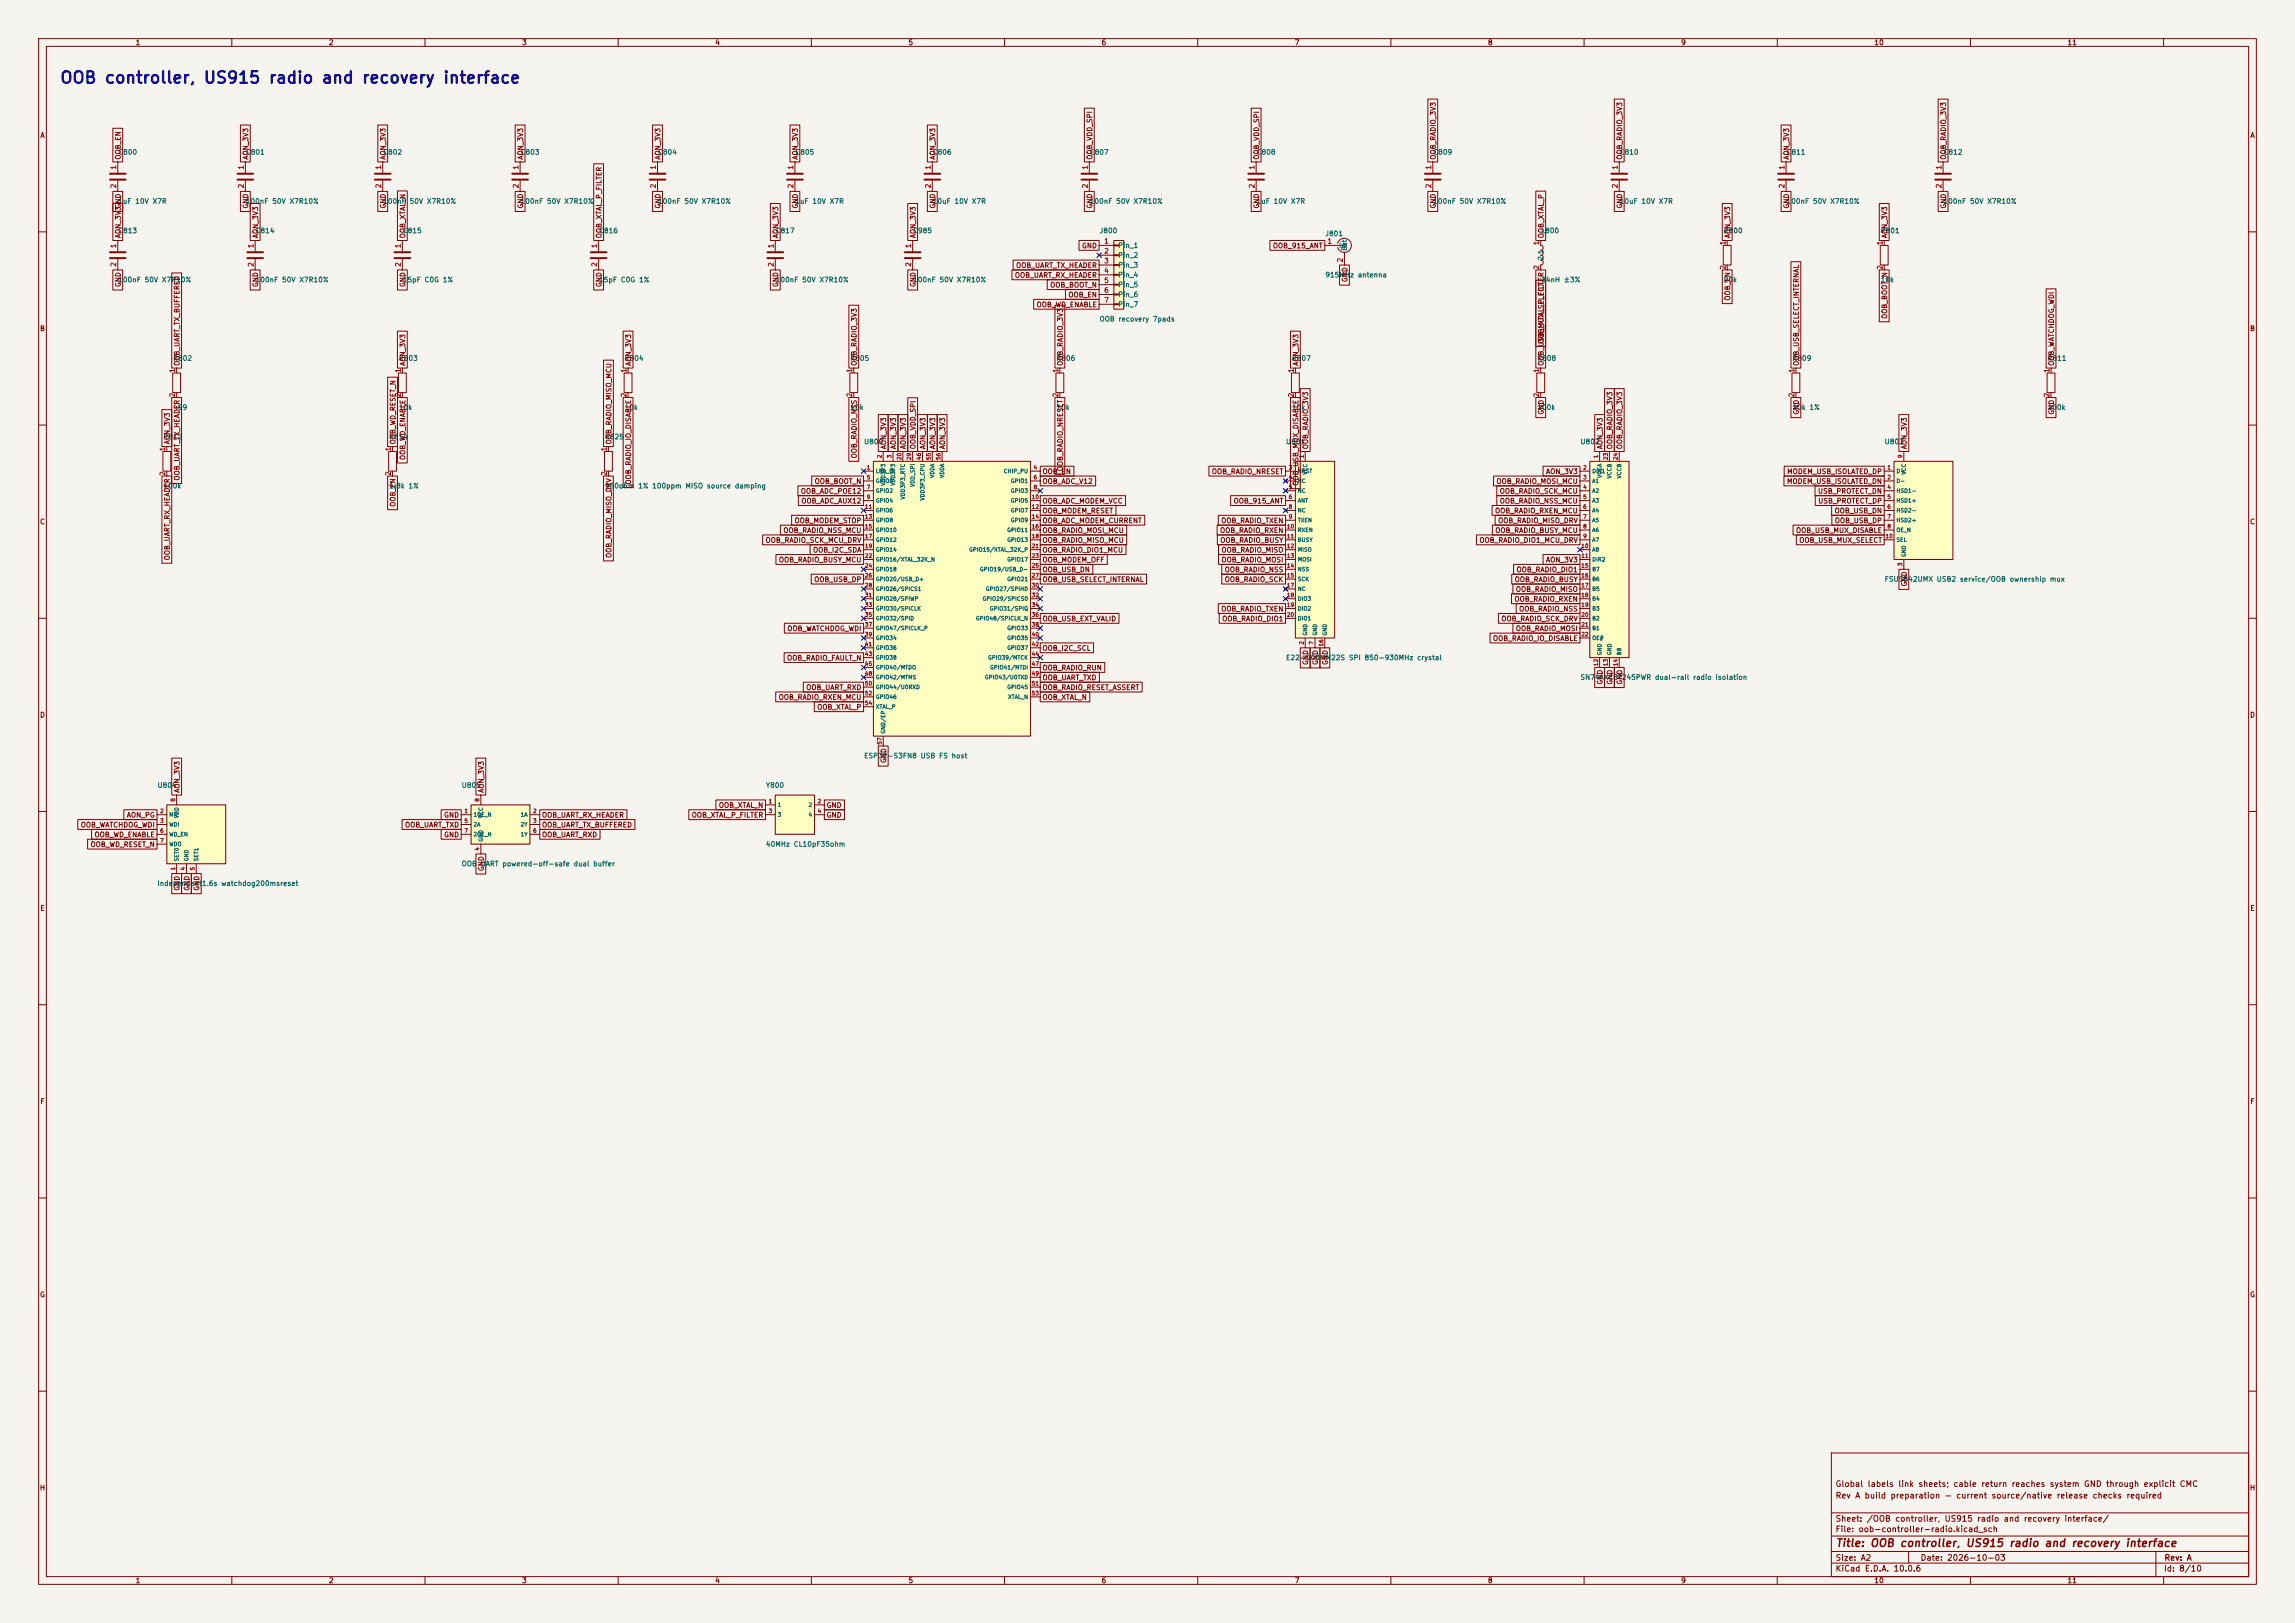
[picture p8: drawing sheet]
<svg xmlns="http://www.w3.org/2000/svg" width="594mm" height="420mm" viewBox="0 0 594 420" stroke-linecap="round" stroke-linejoin="round" font-family="sans-serif">
<defs><g id="words">
<text font-size="3" fill="#0000c2" x="15.3" y="22.3">OOB controller, US915 radio and recovery interface</text>
<text font-size="2" fill="#840000" x="475" y="400.8">Title: OOB controller, US915 radio and recovery interface</text>
<g font-size="1.5" fill="#840000">
<text x="475" y="388.1">Rev A build preparation - current source/native release checks required</text>
<text x="475" y="385.1">Global labels link sheets; cable return reaches system GND through explicit CMC</text>
<text x="475" y="394.1">Sheet: /OOB controller, US915 radio and recovery interface/</text>
<text x="475" y="396.8">File: oob-controller-radio.kicad_sch</text>
<text x="475" y="407">KiCad E.D.A. 10.0.6</text>
<text x="475" y="404.2">Size: A2</text>
<text x="497" y="404.2">Date: 2026-10-03</text>
<text x="560" y="407">Id: 8/10</text>
<text x="560.1" y="404.2">Rev: A</text>
</g>
<g font-size="1.3" fill="#840000">
<text x="35" y="12">1</text>
<text x="85" y="12">2</text>
<text x="135" y="12">3</text>
<text x="185" y="12">4</text>
<text x="235" y="12">5</text>
<text x="285" y="12">6</text>
<text x="335" y="12">7</text>
<text x="385" y="12">8</text>
<text x="435" y="12">9</text>
<text x="485" y="12">10</text>
<text x="535" y="12">11</text>
<text x="10.3" y="36">A</text>
<text x="582.3" y="36">A</text>
<text x="31.5" y="41.5" transform="rotate(-90 31.5 41.5)">OOB_EN</text>
<text x="64.6" y="41.5" transform="rotate(-90 64.6 41.5)">AON_3V3</text>
<text x="100.1" y="41.5" transform="rotate(-90 100.1 41.5)">AON_3V3</text>
<text x="135.7" y="41.5" transform="rotate(-90 135.7 41.5)">AON_3V3</text>
<text x="171.2" y="41.5" transform="rotate(-90 171.2 41.5)">AON_3V3</text>
<text x="206.8" y="41.5" transform="rotate(-90 206.8 41.5)">AON_3V3</text>
<text x="242.4" y="41.5" transform="rotate(-90 242.4 41.5)">AON_3V3</text>
<text x="283" y="41.5" transform="rotate(-90 283 41.5)">OOB_VDD_SPI</text>
<text x="326.2" y="41.5" transform="rotate(-90 326.2 41.5)">OOB_VDD_SPI</text>
<text x="371.9" y="41.5" transform="rotate(-90 371.9 41.5)">OOB_RADIO_3V3</text>
<text x="420.2" y="41.5" transform="rotate(-90 420.2 41.5)">OOB_RADIO_3V3</text>
<text x="463.3" y="41.5" transform="rotate(-90 463.3 41.5)">AON_3V3</text>
<text x="504" y="41.5" transform="rotate(-90 504 41.5)">OOB_RADIO_3V3</text>
<text x="31.5" y="54.1" transform="rotate(-90 31.5 54.1)">GND</text>
<text x="64.6" y="54.1" transform="rotate(-90 64.6 54.1)">GND</text>
<text x="100.1" y="54.1" transform="rotate(-90 100.1 54.1)">GND</text>
<text x="135.7" y="54.1" transform="rotate(-90 135.7 54.1)">GND</text>
<text x="171.2" y="54.1" transform="rotate(-90 171.2 54.1)">GND</text>
<text x="206.8" y="54.1" transform="rotate(-90 206.8 54.1)">GND</text>
<text x="242.4" y="54.1" transform="rotate(-90 242.4 54.1)">GND</text>
<text x="283" y="54.1" transform="rotate(-90 283 54.1)">GND</text>
<text x="326.2" y="54.1" transform="rotate(-90 326.2 54.1)">GND</text>
<text x="371.9" y="54.1" transform="rotate(-90 371.9 54.1)">GND</text>
<text x="420.2" y="54.1" transform="rotate(-90 420.2 54.1)">GND</text>
<text x="463.3" y="54.1" transform="rotate(-90 463.3 54.1)">GND</text>
<text x="504" y="54.1" transform="rotate(-90 504 54.1)">GND</text>
<text x="31.5" y="61.8" transform="rotate(-90 31.5 61.8)">AON_3V3</text>
<text x="67.1" y="61.8" transform="rotate(-90 67.1 61.8)">AON_3V3</text>
<text x="105.2" y="61.8" transform="rotate(-90 105.2 61.8)">OOB_XTAL_N</text>
<text x="156" y="61.8" transform="rotate(-90 156 61.8)">OOB_XTAL_P_FILTER</text>
<text x="201.7" y="61.8" transform="rotate(-90 201.7 61.8)">AON_3V3</text>
<text x="237.3" y="61.8" transform="rotate(-90 237.3 61.8)">AON_3V3</text>
<text x="279.9" y="64.6">GND</text>
<text x="329.3" y="64.6">OOB_915_ANT</text>
<text x="399.8" y="61.8" transform="rotate(-90 399.8 61.8)">OOB_XTAL_P</text>
<text x="448.1" y="61.8" transform="rotate(-90 448.1 61.8)">AON_3V3</text>
<text x="488.7" y="61.8" transform="rotate(-90 488.7 61.8)">AON_3V3</text>
<text x="262.9" y="69.6">OOB_UART_TX_HEADER</text>
<text x="31.5" y="74.4" transform="rotate(-90 31.5 74.4)">GND</text>
<text x="67.1" y="74.4" transform="rotate(-90 67.1 74.4)">GND</text>
<text x="105.2" y="74.4" transform="rotate(-90 105.2 74.4)">GND</text>
<text x="156" y="74.4" transform="rotate(-90 156 74.4)">GND</text>
<text x="201.7" y="74.4" transform="rotate(-90 201.7 74.4)">GND</text>
<text x="237.3" y="74.4" transform="rotate(-90 237.3 74.4)">GND</text>
<text x="262.5" y="72.2">OOB_UART_RX_HEADER</text>
<text x="271.7" y="74.7">OOB_BOOT_N</text>
<text x="276.4" y="77.3">OOB_EN</text>
<text x="349" y="73.2" transform="rotate(-90 349 73.2)">GND</text>
<text x="448.1" y="77.9" transform="rotate(-90 448.1 77.9)">OOB_EN</text>
<text x="268.2" y="79.8">OOB_WD_ENABLE</text>
<text x="488.7" y="82.6" transform="rotate(-90 488.7 82.6)">OOB_BOOT_N</text>
<text x="10.2" y="86">B</text>
<text x="399.8" y="89.1" transform="rotate(-90 399.8 89.1)">OOB_XTAL_P_FILTER</text>
<text x="582.2" y="86">B</text>
<text x="46.8" y="94.8" transform="rotate(-90 46.8 94.8)">OOB_UART_TX_BUFFERED</text>
<text x="105.2" y="94.8" transform="rotate(-90 105.2 94.8)">AON_3V3</text>
<text x="163.6" y="94.8" transform="rotate(-90 163.6 94.8)">AON_3V3</text>
<text x="222" y="94.8" transform="rotate(-90 222 94.8)">OOB_RADIO_3V3</text>
<text x="275.4" y="94.8" transform="rotate(-90 275.4 94.8)">OOB_RADIO_3V3</text>
<text x="336.3" y="94.8" transform="rotate(-90 336.3 94.8)">AON_3V3</text>
<text x="399.8" y="94.8" transform="rotate(-90 399.8 94.8)">OOB_USB_MUX_SELECT</text>
<text x="465.9" y="94.8" transform="rotate(-90 465.9 94.8)">OOB_USB_SELECT_INTERNAL</text>
<text x="531.9" y="94.8" transform="rotate(-90 531.9 94.8)">OOB_WATCHDOG_WDI</text>
<text x="399.8" y="107.4" transform="rotate(-90 399.8 107.4)">GND</text>
<text x="465.9" y="107.4" transform="rotate(-90 465.9 107.4)">GND</text>
<text x="531.9" y="107.4" transform="rotate(-90 531.9 107.4)">GND</text>
<text x="44.2" y="115.1" transform="rotate(-90 44.2 115.1)">AON_3V3</text>
<text x="102.7" y="115.1" transform="rotate(-90 102.7 115.1)">OOB_WD_RESET_N</text>
<text x="105.2" y="119.2" transform="rotate(-90 105.2 119.2)">OOB_WD_ENABLE</text>
<text x="158.5" y="115.1" transform="rotate(-90 158.5 115.1)">OOB_RADIO_MISO_MCU</text>
<text x="222" y="118.8" transform="rotate(-90 222 118.8)">OOB_RADIO_NSS</text>
<text x="229.7" y="116.4" transform="rotate(-90 229.7 116.4)">AON_3V3</text>
<text x="232.2" y="116.4" transform="rotate(-90 232.2 116.4)">AON_3V3</text>
<text x="234.7" y="116.4" transform="rotate(-90 234.7 116.4)">AON_3V3</text>
<text x="237.3" y="116.4" transform="rotate(-90 237.3 116.4)">OOB_VDD_SPI</text>
<text x="239.8" y="116.4" transform="rotate(-90 239.8 116.4)">AON_3V3</text>
<text x="242.4" y="116.4" transform="rotate(-90 242.4 116.4)">AON_3V3</text>
<text x="244.9" y="116.4" transform="rotate(-90 244.9 116.4)">AON_3V3</text>
<text x="338.9" y="116.4" transform="rotate(-90 338.9 116.4)">OOB_RADIO_3V3</text>
<text x="415.1" y="116.4" transform="rotate(-90 415.1 116.4)">AON_3V3</text>
<text x="417.6" y="116.4" transform="rotate(-90 417.6 116.4)">OOB_RADIO_3V3</text>
<text x="420.2" y="116.4" transform="rotate(-90 420.2 116.4)">OOB_RADIO_3V3</text>
<text x="493.8" y="116.4" transform="rotate(-90 493.8 116.4)">AON_3V3</text>
<text x="46.8" y="124.5" transform="rotate(-90 46.8 124.5)">OOB_UART_TX_HEADER</text>
<text x="163.6" y="125.5" transform="rotate(-90 163.6 125.5)">OOB_RADIO_IO_DISABLE</text>
<text x="210.7" y="125.5">OOB_BOOT_N</text>
<text x="269.7" y="123">OOB_EN</text>
<text x="269.7" y="125.5">OOB_ADC_V12</text>
<text x="275.4" y="122.1" transform="rotate(-90 275.4 122.1)">OOB_RADIO_NRESET</text>
<text x="313.5" y="123">OOB_RADIO_NRESET</text>
<text x="336.3" y="125.8" transform="rotate(-90 336.3 125.8)">OOB_USB_MUX_DISABLE</text>
<text x="387.2" y="125.5">OOB_RADIO_MOSI_MCU</text>
<text x="400" y="123">AON_3V3</text>
<text x="462.4" y="125.5">MODEM_USB_ISOLATED_DN</text>
<text x="462.4" y="123">MODEM_USB_ISOLATED_DP</text>
<text x="102.7" y="131.3" transform="rotate(-90 102.7 131.3)">OOB_EN</text>
<text x="207.2" y="128.1">OOB_ADC_POE12</text>
<text x="207.3" y="130.6">OOB_ADC_AUX12</text>
<text x="269.7" y="130.6">OOB_ADC_MODEM_VCC</text>
<text x="319.2" y="130.6">OOB_915_ANT</text>
<text x="388" y="128.1">OOB_RADIO_SCK_MCU</text>
<text x="388" y="130.6">OOB_RADIO_NSS_MCU</text>
<text x="470.4" y="128.1">USB_PROTECT_DN</text>
<text x="470.5" y="130.6">USB_PROTECT_DP</text>
<text x="10.2" y="136">C</text>
<text x="205.5" y="135.7">OOB_MODEM_STOP</text>
<text x="269.7" y="133.1">OOB_MODEM_RESET</text>
<text x="269.7" y="135.7">OOB_ADC_MODEM_CURRENT</text>
<text x="315.9" y="135.7">OOB_RADIO_TXEN</text>
<text x="386.8" y="133.1">OOB_RADIO_RXEN_MCU</text>
<text x="387.6" y="135.7">OOB_RADIO_MISO_DRV</text>
<text x="474.7" y="133.1">OOB_USB_DN</text>
<text x="474.8" y="135.7">OOB_USB_DP</text>
<text x="582.2" y="136">C</text>
<text x="198" y="140.8">OOB_RADIO_SCK_MCU_DRV</text>
<text x="202.6" y="138.2">OOB_RADIO_NSS_MCU</text>
<text x="210.3" y="143.3">OOB_I2C_SDA</text>
<text x="269.7" y="138.2">OOB_RADIO_MOSI_MCU</text>
<text x="269.7" y="143.3">OOB_RADIO_DIO1_MCU</text>
<text x="269.7" y="140.8">OOB_RADIO_MISO_MCU</text>
<text x="315.6" y="138.2">OOB_RADIO_RXEN</text>
<text x="315.7" y="140.8">OOB_RADIO_BUSY</text>
<text x="316" y="143.3">OOB_RADIO_MISO</text>
<text x="382.8" y="140.8">OOB_RADIO_DIO1_MCU_DRV</text>
<text x="386.9" y="138.2">OOB_RADIO_BUSY_MCU</text>
<text x="464.7" y="138.2">OOB_USB_MUX_DISABLE</text>
<text x="465.6" y="140.8">OOB_USB_MUX_SELECT</text>
<text x="44.2" y="145.1" transform="rotate(-90 44.2 145.1)">OOB_UART_RX_HEADER</text>
<text x="158.5" y="144.5" transform="rotate(-90 158.5 144.5)">OOB_RADIO_MISO_DRV</text>
<text x="201.5" y="145.8">OOB_RADIO_BUSY_MCU</text>
<text x="269.7" y="145.8">OOB_MODEM_OFF</text>
<text x="269.7" y="148.4">OOB_USB_DN</text>
<text x="316" y="145.8">OOB_RADIO_MOSI</text>
<text x="316.9" y="148.4">OOB_RADIO_NSS</text>
<text x="392.4" y="148.4">OOB_RADIO_DIO1</text>
<text x="400" y="145.8">AON_3V3</text>
<text x="210.6" y="150.9">OOB_USB_DP</text>
<text x="269.7" y="150.9">OOB_USB_SELECT_INTERNAL</text>
<text x="316.9" y="150.9">OOB_RADIO_SCK</text>
<text x="391.8" y="156">OOB_RADIO_RXEN</text>
<text x="391.9" y="150.9">OOB_RADIO_BUSY</text>
<text x="392.2" y="153.5">OOB_RADIO_MISO</text>
<text x="493.8" y="151.9" transform="rotate(-90 493.8 151.9)">GND</text>
<text x="269.7" y="161.1">OOB_USB_EXT_VALID</text>
<text x="315.9" y="158.5">OOB_RADIO_TXEN</text>
<text x="316.2" y="161.1">OOB_RADIO_DIO1</text>
<text x="388.5" y="161.1">OOB_RADIO_SCK_DRV</text>
<text x="393.1" y="158.5">OOB_RADIO_NSS</text>
<text x="203.6" y="163.6">OOB_WATCHDOG_WDI</text>
<text x="386.3" y="166.2">OOB_RADIO_IO_DISABLE</text>
<text x="392.2" y="163.6">OOB_RADIO_MOSI</text>
<text x="203.6" y="171.2">OOB_RADIO_FAULT_N</text>
<text x="269.7" y="173.8">OOB_RADIO_RUN</text>
<text x="269.7" y="168.7">OOB_I2C_SCL</text>
<text x="338.9" y="172.2" transform="rotate(-90 338.9 172.2)">GND</text>
<text x="341.4" y="172.2" transform="rotate(-90 341.4 172.2)">GND</text>
<text x="344" y="172.2" transform="rotate(-90 344 172.2)">GND</text>
<text x="208.5" y="178.9">OOB_UART_RXD</text>
<text x="269.7" y="178.9">OOB_RADIO_RESET_ASSERT</text>
<text x="269.7" y="176.3">OOB_UART_TXD</text>
<text x="415.1" y="177.3" transform="rotate(-90 415.1 177.3)">GND</text>
<text x="417.6" y="177.3" transform="rotate(-90 417.6 177.3)">GND</text>
<text x="420.2" y="177.3" transform="rotate(-90 420.2 177.3)">GND</text>
<text x="10.2" y="186">D</text>
<text x="201.4" y="181.4">OOB_RADIO_RXEN_MCU</text>
<text x="211.4" y="183.9">OOB_XTAL_P</text>
<text x="269.7" y="181.4">OOB_XTAL_N</text>
<text x="582.2" y="186">D</text>
<text x="229.7" y="197.6" transform="rotate(-90 229.7 197.6)">GND</text>
<text x="46.8" y="205.3" transform="rotate(-90 46.8 205.3)">AON_3V3</text>
<text x="125.5" y="205.3" transform="rotate(-90 125.5 205.3)">AON_3V3</text>
<text x="185.9" y="209.3">OOB_XTAL_N</text>
<text x="213.8" y="209.3">GND</text>
<text x="20.8" y="214.4">OOB_WATCHDOG_WDI</text>
<text x="32.7" y="211.9">AON_PG</text>
<text x="104.7" y="214.4">OOB_UART_TXD</text>
<text x="114.8" y="211.9">GND</text>
<text x="140.1" y="211.9">OOB_UART_RX_HEADER</text>
<text x="140.1" y="214.4">OOB_UART_TX_BUFFERED</text>
<text x="178.9" y="211.9">OOB_XTAL_P_FILTER</text>
<text x="213.8" y="211.9">GND</text>
<text x="23.3" y="219.5">OOB_WD_RESET_N</text>
<text x="24.3" y="217">OOB_WD_ENABLE</text>
<text x="114.8" y="217">GND</text>
<text x="140.1" y="217">OOB_UART_RXD</text>
<text x="125.5" y="225.6" transform="rotate(-90 125.5 225.6)">GND</text>
<text x="46.8" y="230.6" transform="rotate(-90 46.8 230.6)">GND</text>
<text x="49.3" y="230.6" transform="rotate(-90 49.3 230.6)">GND</text>
<text x="51.9" y="230.6" transform="rotate(-90 51.9 230.6)">GND</text>
<text x="10.3" y="236">E</text>
<text x="582.3" y="236">E</text>
<text x="10.3" y="286">F</text>
<text x="582.3" y="286">F</text>
<text x="10.2" y="336">G</text>
<text x="582.2" y="336">G</text>
<text x="10.2" y="386">H</text>
<text x="582.2" y="386">H</text>
<text x="35" y="410">1</text>
<text x="85" y="410">2</text>
<text x="135" y="410">3</text>
<text x="185" y="410">4</text>
<text x="235" y="410">5</text>
<text x="285" y="410">6</text>
<text x="335" y="410">7</text>
<text x="385" y="410">8</text>
<text x="435" y="410">9</text>
<text x="485" y="410">10</text>
<text x="535" y="410">11</text>
</g>
<g font-size="1.3" fill="#006464">
<text x="30.5" y="40.3">C800</text>
<text x="63.5" y="40.3">C801</text>
<text x="99" y="40.3">C802</text>
<text x="134.6" y="40.3">C803</text>
<text x="170.2" y="40.3">C804</text>
<text x="205.7" y="40.3">C805</text>
<text x="241.3" y="40.3">C806</text>
<text x="281.9" y="40.3">C807</text>
<text x="325.1" y="40.3">C808</text>
<text x="370.8" y="40.3">C809</text>
<text x="419.1" y="40.3">C810</text>
<text x="462.3" y="40.3">C811</text>
<text x="502.9" y="40.3">C812</text>
<text x="30.5" y="53">1uF 10V X7R</text>
<text x="63.5" y="53">100nF 50V X7R10%</text>
<text x="99" y="53">100nF</text>
<text x="105.9" y="53">50V X7R10%</text>
<text x="134.6" y="53">100nF 50V X7R10%</text>
<text x="170.2" y="53">100nF 50V X7R10%</text>
<text x="205.7" y="53">1uF 10V X7R</text>
<text x="241.3" y="53">10uF 10V X7R</text>
<text x="281.9" y="53">100nF 50V X7R10%</text>
<text x="325.1" y="53">1uF 10V X7R</text>
<text x="370.8" y="53">100nF 50V X7R10%</text>
<text x="419.1" y="53">10uF 10V X7R</text>
<text x="462.3" y="53">100nF 50V X7R10%</text>
<text x="502.9" y="53">100nF 50V X7R10%</text>
<text x="30.5" y="60.7">C813</text>
<text x="66" y="60.7">C814</text>
<text x="104.1" y="60.7">C815</text>
<text x="154.9" y="60.7">C816</text>
<text x="200.6" y="60.7">C817</text>
<text x="236.2" y="60.7">C985</text>
<text x="284.5" y="60.7">J800</text>
<text x="289.3" y="64.5">Pin_1</text>
<text x="342.9" y="61.4">J801</text>
<text x="346.4" y="64.5">In</text>
<text x="348.9" y="65.1" transform="rotate(-90 348.9 65.1)">Ext</text>
<text x="398.8" y="60.7">L800</text>
<text x="399.7" y="66" transform="rotate(-90 399.7 66)">1</text>
<text x="446" y="60.7">R800</text>
<text x="486.6" y="60.7">R801</text>
<text x="289.3" y="67">Pin_2</text>
<text x="289.3" y="69.5">Pin_3</text>
<text x="399.7" y="67.6" transform="rotate(-90 399.7 67.6)">2</text>
<text x="30.5" y="73.4">100nF 50V X7R10%</text>
<text x="66" y="73.4">100nF 50V X7R10%</text>
<text x="104.1" y="73.4">15pF C0G 1%</text>
<text x="154.9" y="73.4">15pF C0G 1%</text>
<text x="200.6" y="73.4">100nF 50V X7R10%</text>
<text x="236.2" y="73.4">100nF 50V X7R10%</text>
<text x="289.3" y="72.1">Pin_4</text>
<text x="289.3" y="74.6">Pin_5</text>
<text x="289.3" y="77.2">Pin_6</text>
<text x="342.9" y="72.1">915MHz antenna</text>
<text x="398.8" y="73.4">24nH ±3%</text>
<text x="446" y="73.4">20k</text>
<text x="486.6" y="73.4">10k</text>
<text x="284.5" y="83.5">OOB recovery 7pads</text>
<text x="289.3" y="79.7">Pin_7</text>
<text x="44.7" y="93.7">R802</text>
<text x="103.1" y="93.7">R803</text>
<text x="161.5" y="93.7">R804</text>
<text x="219.9" y="93.7">R805</text>
<text x="273.3" y="93.7">R806</text>
<text x="334.2" y="93.7">R807</text>
<text x="397.7" y="93.7">R808</text>
<text x="463.8" y="93.7">R809</text>
<text x="529.8" y="93.7">R811</text>
<text x="44.7" y="106.4">499</text>
<text x="103.1" y="106.4">10k</text>
<text x="161.5" y="106.4">10k</text>
<text x="219.9" y="106.4">10k</text>
<text x="273.3" y="106.4">10k</text>
<text x="334.2" y="106.4">10k</text>
<text x="397.7" y="106.4">100k</text>
<text x="463.8" y="106.4">10k 1%</text>
<text x="529.8" y="106.4">100k</text>
<text x="42.1" y="114">R812</text>
<text x="100.6" y="114">R814</text>
<text x="156.4" y="114">R825</text>
<text x="223.5" y="115.3">U800</text>
<text x="332.7" y="115.3">U801</text>
<text x="408.9" y="115.3">U802</text>
<text x="487.7" y="115.3">U803</text>
<text x="42.1" y="126.7">100k</text>
<text x="100.6" y="126.7">1.8k 1%</text>
<text x="156.4" y="126.7">150ohm 1% 100ppm MISO source damping</text>
<text x="487.7" y="150.8">FSUSB42UMX USB2 service/OOB ownership mux</text>
<text x="332.7" y="171.1">E22-900MM22S SPI 850-930MHz crystal</text>
<text x="408.9" y="176.2">SN74AXC8T245PWR dual-rail radio isolation</text>
<text x="223.5" y="196.5">ESP32-S3FN8 USB FS host</text>
<text x="40.6" y="204.2">U804</text>
<text x="119.4" y="204.2">U805</text>
<text x="198.1" y="204.2">Y800</text>
<text x="198.1" y="219.4">40MHz CL10pF35ohm</text>
<text x="119.4" y="224.5">OOB</text>
<text x="124.3" y="224.5">UART powered-off-safe dual buffer</text>
<text x="40.6" y="229.6">Independent1.6s watchdog200msreset</text>
</g>
<g font-size="1.3" fill="#a90000">
<text x="30.3" y="44" transform="rotate(-90 30.3 44)">1</text>
<text x="63.4" y="44" transform="rotate(-90 63.4 44)">1</text>
<text x="98.9" y="44" transform="rotate(-90 98.9 44)">1</text>
<text x="134.5" y="44" transform="rotate(-90 134.5 44)">1</text>
<text x="170" y="44" transform="rotate(-90 170 44)">1</text>
<text x="205.6" y="44" transform="rotate(-90 205.6 44)">1</text>
<text x="241.2" y="44" transform="rotate(-90 241.2 44)">1</text>
<text x="281.8" y="44" transform="rotate(-90 281.8 44)">1</text>
<text x="325" y="44" transform="rotate(-90 325 44)">1</text>
<text x="370.7" y="44" transform="rotate(-90 370.7 44)">1</text>
<text x="419" y="44" transform="rotate(-90 419 44)">1</text>
<text x="462.1" y="44" transform="rotate(-90 462.1 44)">1</text>
<text x="502.8" y="44" transform="rotate(-90 502.8 44)">1</text>
<text x="30.3" y="48.9" transform="rotate(-90 30.3 48.9)">2</text>
<text x="63.4" y="48.9" transform="rotate(-90 63.4 48.9)">2</text>
<text x="98.9" y="48.9" transform="rotate(-90 98.9 48.9)">2</text>
<text x="134.5" y="48.9" transform="rotate(-90 134.5 48.9)">2</text>
<text x="170" y="48.9" transform="rotate(-90 170 48.9)">2</text>
<text x="205.6" y="48.9" transform="rotate(-90 205.6 48.9)">2</text>
<text x="241.2" y="48.9" transform="rotate(-90 241.2 48.9)">2</text>
<text x="281.8" y="48.9" transform="rotate(-90 281.8 48.9)">2</text>
<text x="325" y="48.9" transform="rotate(-90 325 48.9)">2</text>
<text x="370.7" y="48.9" transform="rotate(-90 370.7 48.9)">2</text>
<text x="419" y="48.9" transform="rotate(-90 419 48.9)">2</text>
<text x="462.1" y="48.9" transform="rotate(-90 462.1 48.9)">2</text>
<text x="502.8" y="48.9" transform="rotate(-90 502.8 48.9)">2</text>
<text x="30.3" y="64.4" transform="rotate(-90 30.3 64.4)">1</text>
<text x="65.9" y="64.4" transform="rotate(-90 65.9 64.4)">1</text>
<text x="104" y="64.4" transform="rotate(-90 104 64.4)">1</text>
<text x="154.8" y="64.4" transform="rotate(-90 154.8 64.4)">1</text>
<text x="200.5" y="64.4" transform="rotate(-90 200.5 64.4)">1</text>
<text x="236.1" y="64.4" transform="rotate(-90 236.1 64.4)">1</text>
<text x="285.7" y="63.4">1</text>
<text x="285.7" y="65.9">2</text>
<text x="343.4" y="63.4">1</text>
<text x="398.6" y="63.6" transform="rotate(-90 398.6 63.6)">1</text>
<text x="446.9" y="63.6" transform="rotate(-90 446.9 63.6)">1</text>
<text x="487.5" y="63.6" transform="rotate(-90 487.5 63.6)">1</text>
<text x="30.3" y="69.2" transform="rotate(-90 30.3 69.2)">2</text>
<text x="65.9" y="69.2" transform="rotate(-90 65.9 69.2)">2</text>
<text x="104" y="69.2" transform="rotate(-90 104 69.2)">2</text>
<text x="154.8" y="69.2" transform="rotate(-90 154.8 69.2)">2</text>
<text x="200.5" y="69.2" transform="rotate(-90 200.5 69.2)">2</text>
<text x="236.1" y="69.2" transform="rotate(-90 236.1 69.2)">2</text>
<text x="285.7" y="68.4">3</text>
<text x="285.7" y="71">4</text>
<text x="347.8" y="68" transform="rotate(-90 347.8 68)">2</text>
<text x="398.6" y="69.9" transform="rotate(-90 398.6 69.9)">2</text>
<text x="446.9" y="69.9" transform="rotate(-90 446.9 69.9)">2</text>
<text x="487.5" y="69.9" transform="rotate(-90 487.5 69.9)">2</text>
<text x="285.7" y="73.5">5</text>
<text x="285.7" y="76.1">6</text>
<text x="285.7" y="78.6">7</text>
<text x="45.6" y="96.6" transform="rotate(-90 45.6 96.6)">1</text>
<text x="104" y="96.6" transform="rotate(-90 104 96.6)">1</text>
<text x="162.4" y="96.6" transform="rotate(-90 162.4 96.6)">1</text>
<text x="220.8" y="96.6" transform="rotate(-90 220.8 96.6)">1</text>
<text x="274.2" y="96.6" transform="rotate(-90 274.2 96.6)">1</text>
<text x="335.1" y="96.6" transform="rotate(-90 335.1 96.6)">1</text>
<text x="398.6" y="96.6" transform="rotate(-90 398.6 96.6)">1</text>
<text x="464.7" y="96.6" transform="rotate(-90 464.7 96.6)">1</text>
<text x="530.7" y="96.6" transform="rotate(-90 530.7 96.6)">1</text>
<text x="45.6" y="103" transform="rotate(-90 45.6 103)">2</text>
<text x="104" y="103" transform="rotate(-90 104 103)">2</text>
<text x="162.4" y="103" transform="rotate(-90 162.4 103)">2</text>
<text x="220.8" y="103" transform="rotate(-90 220.8 103)">2</text>
<text x="274.2" y="103" transform="rotate(-90 274.2 103)">2</text>
<text x="335.1" y="103" transform="rotate(-90 335.1 103)">2</text>
<text x="398.6" y="103" transform="rotate(-90 398.6 103)">2</text>
<text x="464.7" y="103" transform="rotate(-90 464.7 103)">2</text>
<text x="530.7" y="103" transform="rotate(-90 530.7 103)">2</text>
<text x="43" y="116.9" transform="rotate(-90 43 116.9)">1</text>
<text x="101.5" y="116.9" transform="rotate(-90 101.5 116.9)">1</text>
<text x="157.3" y="116.9" transform="rotate(-90 157.3 116.9)">1</text>
<text x="43" y="123.3" transform="rotate(-90 43 123.3)">2</text>
<text x="101.5" y="123.3" transform="rotate(-90 101.5 123.3)">2</text>
<text x="157.3" y="123.3" transform="rotate(-90 157.3 123.3)">2</text>
</g>
<g font-size="1" fill="#a90000">
<text x="228.4" y="118.7" transform="rotate(-90 228.4 118.7)">2</text>
<text x="231" y="118.7" transform="rotate(-90 231 118.7)">3</text>
<text x="233.5" y="119.2" transform="rotate(-90 233.5 119.2)">20</text>
<text x="236" y="119.2" transform="rotate(-90 236 119.2)">29</text>
<text x="238.6" y="119.2" transform="rotate(-90 238.6 119.2)">46</text>
<text x="241.1" y="119.2" transform="rotate(-90 241.1 119.2)">55</text>
<text x="243.7" y="119.2" transform="rotate(-90 243.7 119.2)">56</text>
<text x="337.6" y="118.7" transform="rotate(-90 337.6 118.7)">1</text>
<text x="413.8" y="118.7" transform="rotate(-90 413.8 118.7)">1</text>
<text x="416.4" y="119.2" transform="rotate(-90 416.4 119.2)">23</text>
<text x="418.9" y="119.2" transform="rotate(-90 418.9 119.2)">24</text>
<text x="492.6" y="118.7" transform="rotate(-90 492.6 118.7)">9</text>
<text x="224.2" y="121.7">1</text>
<text x="224.2" y="124.3">5</text>
<text x="267.4" y="121.7">4</text>
<text x="267.4" y="124.3">6</text>
<text x="333.4" y="121.7">3</text>
<text x="333.4" y="124.3">4</text>
<text x="409.6" y="121.7">2</text>
<text x="409.6" y="124.3">3</text>
<text x="488.4" y="121.7">1</text>
<text x="488.4" y="124.3">2</text>
<text x="223.7" y="131.9">11</text>
<text x="224.2" y="126.8">7</text>
<text x="224.2" y="129.4">9</text>
<text x="266.9" y="129.4">10</text>
<text x="266.9" y="131.9">12</text>
<text x="267.4" y="126.8">8</text>
<text x="333.4" y="126.8">5</text>
<text x="333.4" y="129.4">6</text>
<text x="333.4" y="131.9">8</text>
<text x="409.6" y="126.8">4</text>
<text x="409.6" y="129.4">5</text>
<text x="409.6" y="131.9">6</text>
<text x="488.4" y="126.8">4</text>
<text x="488.4" y="129.4">5</text>
<text x="488.4" y="131.9">6</text>
<text x="223.7" y="134.4">13</text>
<text x="223.7" y="137">15</text>
<text x="266.9" y="134.4">14</text>
<text x="266.9" y="137">16</text>
<text x="333" y="137">10</text>
<text x="333.4" y="134.4">9</text>
<text x="409.6" y="134.4">7</text>
<text x="409.6" y="137">8</text>
<text x="488.4" y="134.4">7</text>
<text x="488.4" y="137">8</text>
<text x="223.7" y="139.5">17</text>
<text x="223.7" y="142.1">19</text>
<text x="266.9" y="139.5">18</text>
<text x="266.9" y="142.1">21</text>
<text x="333" y="139.5">11</text>
<text x="333" y="142.1">12</text>
<text x="409.2" y="142.1">10</text>
<text x="409.6" y="139.5">9</text>
<text x="487.9" y="139.5">10</text>
<text x="223.7" y="144.6">22</text>
<text x="223.7" y="147.1">24</text>
<text x="223.7" y="149.7">26</text>
<text x="266.9" y="144.6">23</text>
<text x="266.9" y="147.1">25</text>
<text x="266.9" y="149.7">27</text>
<text x="333" y="144.6">13</text>
<text x="333" y="147.1">14</text>
<text x="333" y="149.7">15</text>
<text x="409.2" y="144.6">11</text>
<text x="409.2" y="147.1">15</text>
<text x="409.2" y="149.7">16</text>
<text x="492.6" y="146.6" transform="rotate(-90 492.6 146.6)">3</text>
<text x="223.7" y="152.2">28</text>
<text x="223.7" y="154.8">31</text>
<text x="266.9" y="152.2">30</text>
<text x="266.9" y="154.8">32</text>
<text x="333" y="152.2">17</text>
<text x="333" y="154.8">18</text>
<text x="409.2" y="152.2">17</text>
<text x="409.2" y="154.8">18</text>
<text x="223.7" y="157.3">33</text>
<text x="223.7" y="159.8">35</text>
<text x="266.9" y="157.3">34</text>
<text x="266.9" y="159.8">36</text>
<text x="333" y="157.3">19</text>
<text x="333" y="159.8">20</text>
<text x="409.2" y="157.3">19</text>
<text x="409.2" y="159.8">20</text>
<text x="223.7" y="162.4">37</text>
<text x="223.7" y="164.9">39</text>
<text x="223.7" y="167.5">41</text>
<text x="266.9" y="162.4">38</text>
<text x="266.9" y="164.9">40</text>
<text x="266.9" y="167.5">42</text>
<text x="337.6" y="166.9" transform="rotate(-90 337.6 166.9)">2</text>
<text x="340.2" y="166.9" transform="rotate(-90 340.2 166.9)">7</text>
<text x="342.7" y="167.4" transform="rotate(-90 342.7 167.4)">16</text>
<text x="409.2" y="162.4">21</text>
<text x="409.2" y="164.9">22</text>
<text x="223.7" y="170">43</text>
<text x="223.7" y="172.5">45</text>
<text x="266.9" y="170">44</text>
<text x="266.9" y="172.5">47</text>
<text x="413.8" y="172.5" transform="rotate(-90 413.8 172.5)">12</text>
<text x="416.4" y="172.5" transform="rotate(-90 416.4 172.5)">13</text>
<text x="418.9" y="172.5" transform="rotate(-90 418.9 172.5)">14</text>
<text x="223.7" y="175.1">48</text>
<text x="223.7" y="177.6">50</text>
<text x="266.9" y="175.1">49</text>
<text x="266.9" y="177.6">51</text>
<text x="223.7" y="180.2">52</text>
<text x="223.7" y="182.7">54</text>
<text x="266.9" y="180.2">53</text>
<text x="228.4" y="192.8" transform="rotate(-90 228.4 192.8)">57</text>
<text x="45.5" y="207.6" transform="rotate(-90 45.5 207.6)">8</text>
<text x="124.3" y="207.6" transform="rotate(-90 124.3 207.6)">8</text>
<text x="198.8" y="208.1">1</text>
<text x="211.5" y="208.1">2</text>
<text x="41.3" y="210.6">2</text>
<text x="41.3" y="213.2">3</text>
<text x="41.3" y="215.7">6</text>
<text x="120.1" y="210.6">1</text>
<text x="120.1" y="213.2">5</text>
<text x="120.1" y="215.7">7</text>
<text x="137.9" y="210.6">2</text>
<text x="137.9" y="213.2">3</text>
<text x="137.9" y="215.7">6</text>
<text x="198.8" y="210.6">3</text>
<text x="211.5" y="210.6">4</text>
<text x="41.3" y="218.3">7</text>
<text x="124.3" y="220.3" transform="rotate(-90 124.3 220.3)">4</text>
<text x="45.5" y="225.4" transform="rotate(-90 45.5 225.4)">1</text>
<text x="48.1" y="225.4" transform="rotate(-90 48.1 225.4)">4</text>
<text x="50.6" y="225.4" transform="rotate(-90 50.6 225.4)">5</text>
</g>
<g font-size="1" fill="#006464">
<text x="226.6" y="122.7">LNA_IN</text>
<text x="226.6" y="125.2">GPIO0</text>
<text x="229.4" y="125.9" transform="rotate(-90 229.4 125.9)">VDD3P3</text>
<text x="231.9" y="125.9" transform="rotate(-90 231.9 125.9)">VDD3P3</text>
<text x="242.1" y="123.8" transform="rotate(-90 242.1 123.8)">VDDA</text>
<text x="244.6" y="123.8" transform="rotate(-90 244.6 123.8)">VDDA</text>
<text x="259.7" y="122.7">CHIP_PU</text>
<text x="261.5" y="125.2">GPIO1</text>
<text x="335.8" y="122.7">NRST</text>
<text x="335.8" y="125.2">NC</text>
<text x="338.6" y="122.9" transform="rotate(-90 338.6 122.9)">VCC</text>
<text x="412" y="122.7">DIR1</text>
<text x="412" y="125.2">A1</text>
<text x="414.8" y="123.8" transform="rotate(-90 414.8 123.8)">VCCA</text>
<text x="417.3" y="123.9" transform="rotate(-90 417.3 123.9)">VCCB</text>
<text x="419.9" y="123.9" transform="rotate(-90 419.9 123.9)">VCCB</text>
<text x="490.7" y="122.7">D+</text>
<text x="490.7" y="125.2">D-</text>
<text x="493.5" y="122.9" transform="rotate(-90 493.5 122.9)">VCC</text>
<text x="226.6" y="127.8">GPIO2</text>
<text x="226.6" y="130.3">GPIO4</text>
<text x="234.4" y="129.4" transform="rotate(-90 234.4 129.4)">VDD3P3_RTC</text>
<text x="237" y="126.1" transform="rotate(-90 237 126.1)">VDD_SPI</text>
<text x="239.5" y="129.7" transform="rotate(-90 239.5 129.7)">VDD3P3_CPU</text>
<text x="261.5" y="127.8">GPIO3</text>
<text x="261.5" y="130.3">GPIO5</text>
<text x="335.8" y="127.8">NC</text>
<text x="335.8" y="130.3">ANT</text>
<text x="412" y="127.8">A2</text>
<text x="412" y="130.3">A3</text>
<text x="490.7" y="127.8">HSD1-</text>
<text x="490.7" y="130.3">HSD1+</text>
<text x="226.6" y="132.8">GPIO6</text>
<text x="226.6" y="135.4">GPIO8</text>
<text x="226.6" y="137.9">GPIO10</text>
<text x="260.6" y="137.9">GPIO11</text>
<text x="261.5" y="132.8">GPIO7</text>
<text x="261.5" y="135.4">GPIO9</text>
<text x="335.8" y="132.8">NC</text>
<text x="335.8" y="135.4">TXEN</text>
<text x="335.8" y="137.9">RXEN</text>
<text x="412" y="132.8">A4</text>
<text x="412" y="135.4">A5</text>
<text x="412" y="137.9">A6</text>
<text x="490.7" y="132.8">HSD2-</text>
<text x="490.7" y="135.4">HSD2+</text>
<text x="490.7" y="137.9">OE_N</text>
<text x="226.6" y="140.5">GPIO12</text>
<text x="226.6" y="143">GPIO14</text>
<text x="250.7" y="143">GPIO15/XTAL_32K_P</text>
<text x="260.6" y="140.5">GPIO13</text>
<text x="335.8" y="140.5">BUSY</text>
<text x="335.8" y="143">MISO</text>
<text x="412" y="140.5">A7</text>
<text x="412" y="143">A8</text>
<text x="490.7" y="140.5">SEL</text>
<text x="226.6" y="145.5">GPIO16/XTAL_32K_N</text>
<text x="226.6" y="148.1">GPIO18</text>
<text x="253.5" y="148.1">GPIO19/USB_D-</text>
<text x="260.6" y="145.5">GPIO17</text>
<text x="335.8" y="145.5">MOSI</text>
<text x="335.8" y="148.1">NSS</text>
<text x="412" y="145.5">DIR2</text>
<text x="412" y="148.1">B7</text>
<text x="493.5" y="144.3" transform="rotate(-90 493.5 144.3)">GND</text>
<text x="226.6" y="150.6">GPIO20/USB_D+</text>
<text x="226.6" y="153.2">GPIO26/SPICS1</text>
<text x="226.6" y="155.7">GPIO28/SPIWP</text>
<text x="254.2" y="155.7">GPIO29/SPICS0</text>
<text x="255" y="153.2">GPIO27/SPIHD</text>
<text x="260.6" y="150.6">GPIO21</text>
<text x="335.8" y="150.6">SCK</text>
<text x="335.8" y="153.2">NC</text>
<text x="335.8" y="155.7">DIO3</text>
<text x="412" y="150.6">B6</text>
<text x="412" y="153.2">B5</text>
<text x="412" y="155.7">B4</text>
<text x="226.6" y="158.2">GPIO30/SPICLK</text>
<text x="226.6" y="160.8">GPIO32/SPID</text>
<text x="252.5" y="160.8">GPIO48/SPICLK_N</text>
<text x="256" y="158.2">GPIO31/SPIQ</text>
<text x="335.8" y="158.2">DIO2</text>
<text x="335.8" y="160.8">DIO1</text>
<text x="412" y="158.2">B3</text>
<text x="412" y="160.8">B2</text>
<text x="226.6" y="163.3">GPIO47/SPICLK_P</text>
<text x="226.6" y="165.9">GPIO34</text>
<text x="260.6" y="163.3">GPIO33</text>
<text x="260.6" y="165.9">GPIO35</text>
<text x="338.6" y="164.6" transform="rotate(-90 338.6 164.6)">GND</text>
<text x="341.1" y="164.6" transform="rotate(-90 341.1 164.6)">GND</text>
<text x="343.7" y="164.6" transform="rotate(-90 343.7 164.6)">GND</text>
<text x="412" y="163.3">B1</text>
<text x="412" y="165.9">OE#</text>
<text x="226.6" y="168.4">GPIO36</text>
<text x="226.6" y="170.9">GPIO38</text>
<text x="226.6" y="173.5">GPIO40/MTDO</text>
<text x="255.6" y="170.9">GPIO39/MTCK</text>
<text x="256.1" y="173.5">GPIO41/MTDI</text>
<text x="260.6" y="168.4">GPIO37</text>
<text x="414.8" y="169.7" transform="rotate(-90 414.8 169.7)">GND</text>
<text x="417.3" y="169.7" transform="rotate(-90 417.3 169.7)">GND</text>
<text x="419.9" y="169.7" transform="rotate(-90 419.9 169.7)">B8</text>
<text x="226.6" y="176">GPIO42/MTMS</text>
<text x="226.6" y="178.6">GPIO44/U0RXD</text>
<text x="254.8" y="176">GPIO43/U0TXD</text>
<text x="260.6" y="178.6">GPIO45</text>
<text x="226.6" y="181.1">GPIO46</text>
<text x="226.6" y="183.6">XTAL_P</text>
<text x="260.8" y="181.1">XTAL_N</text>
<text x="229.4" y="190" transform="rotate(-90 229.4 190)">GND/EP</text>
<text x="201.2" y="209">1</text>
<text x="209.2" y="209">2</text>
<text x="43.7" y="211.6">MR</text>
<text x="43.7" y="214.1">WDI</text>
<text x="46.5" y="211.8" transform="rotate(-90 46.5 211.8)">VDD</text>
<text x="122.4" y="211.6">1OE_N</text>
<text x="122.4" y="214.1">2A</text>
<text x="125.2" y="211.8" transform="rotate(-90 125.2 211.8)">VCC</text>
<text x="134.6" y="211.6">1A</text>
<text x="134.6" y="214.1">2Y</text>
<text x="201.2" y="211.6">3</text>
<text x="209.2" y="211.6">4</text>
<text x="43.7" y="216.7">WD_EN</text>
<text x="43.7" y="219.2">WDO</text>
<text x="122.4" y="216.7">2OE_N</text>
<text x="125.2" y="217.9" transform="rotate(-90 125.2 217.9)">GND</text>
<text x="134.6" y="216.7">1Y</text>
<text x="46.5" y="223" transform="rotate(-90 46.5 223)">SET0</text>
<text x="49" y="223" transform="rotate(-90 49 223)">GND</text>
<text x="51.6" y="223" transform="rotate(-90 51.6 223)">SET1</text>
</g>
</g></defs>
<path d="M0 0h594v420h-594z" fill="#f5f4ef" stroke="#f5f4ef" stroke-width=".26"/>
<g fill="none" stroke="#840000" stroke-width=".26">
<path d="M10 10h574v400h-574zM12 12h570v396h-570zM60 10v2M110 10v2M160 10v2M210 10v2M260 10v2M310 10v2M360 10v2M410 10v2M460 10v2M510 10v2"/>
<path d="M560 10v2M170.2 41.9v2.8M170.2 46.7v2.8M10 60h2M582 60h2M44.7 96.5h2v5.1h-2zM45.7 95.3v1.2M10 110h2M45.7 101.6v1.3M582 110h2M10 160h2M582 160h2"/>
<path d="M10 210h2M582 210h2M10 260h2M582 260h2M10 310h2M582 310h2M10 360h2M474 376h108v32h-108zM582 360h2M474 397.5h108M474 391.5h108M60 408v2"/>
<path d="M110 408v2M160 408v2M210 408v2M260 408v2M310 408v2M360 408v2M410 408v2M460 408v2M474 404.5h108M474 401.5h108M494 401.5v3M510 408v2"/>
<path d="M558 401.5v6.5M560 408v2"/>
</g>
<path d="M168.1 45h4.1M168.1 46.5h4.1" fill="none" stroke="#840000" stroke-width=".51"/>
<path d="M43.2 208.3h15.2v15.2h-15.2z" fill="#ffffc2"/>
<g fill="none" stroke="#840000" stroke-width=".26">
<path d="M398.8 62.2v1.3l.4 .2 .2 .4-.2 .5-.4 .2 .4 .2 .2 .4-.2 .5-.4 .2 .4 .1 .2 .5-.2 .4-.4 .2 .4 .2 .2 .5-.2 .4-.4 .2v1.3M103.1 96.5h2.1v5.1h-2.1zM104.1 95.3v1.2M100.6 116.8h2v5.1h-2zM101.6 115.6v1.2M104.1 101.6v1.3M101.6 121.9v1.3M40.6 210.8h2.6M40.6 213.4h2.6M40.6 215.9h2.6M40.6 218.4h2.6M43.2 208.3h15.2v15.2h-15.2z"/>
<path d="M45.7 205.7v2.6M45.7 223.5v2.6M48.3 223.5v2.6M50.8 223.5v2.6"/>
</g>
<path d="M490.2 119.4h15.3v25.4h-15.3z" fill="#ffffc2"/>
<g fill="none" stroke="#840000" stroke-width=".26">
<path d="M446 63.5h2.1v5.1h-2.1zM447 62.2v1.3M447 68.6v1.3M486.7 63.5h2v5.1h-2zM487.7 62.2v1.3M487.7 68.6v1.3M397.8 96.5h2v5.1h-2zM398.8 95.3v1.2M463.8 96.5h2v5.1h-2zM464.8 95.3v1.2M529.8 96.5h2.1v5.1h-2.1zM530.9 95.3v1.2"/>
<path d="M398.8 101.6v1.3M464.8 101.6v1.3M490.2 119.4h15.3v25.4h-15.3zM492.8 116.8v2.6M530.9 101.6v1.3M487.7 121.9h2.5M487.7 124.5h2.5M487.7 127h2.5M487.7 129.5h2.5M487.7 132.1h2.5M487.7 134.6h2.5M487.7 137.2h2.5"/>
<path d="M487.7 139.7h2.5M492.8 144.8v2.5"/>
</g>
<path d="M226.1 119.4h40.6v71.1h-40.6z" fill="#ffffc2"/>
<g fill="none" stroke="#840000" stroke-width=".26">
<path d="M370.8 41.9v2.8M370.8 46.7v2.8M419.1 41.9v2.8M419.1 46.7v2.8M462.3 41.9v2.8M462.3 46.7v2.8M502.9 41.9v2.8M502.9 46.7v2.8M226.1 119.4h40.6v71.1h-40.6zM228.6 116.8v2.6M231.1 116.8v2.6M233.7 116.8v2.6"/>
<path d="M236.2 116.8v2.6M238.8 116.8v2.6M241.3 116.8v2.6M243.8 116.8v2.6M223.5 121.9h2.6M223.5 124.5h2.6M223.5 127h2.6M223.5 129.5h2.6M223.5 132.1h2.6M223.5 134.6h2.6M223.5 137.2h2.6M223.5 139.7h2.6"/>
<path d="M266.7 121.9h2.5M266.7 124.5h2.5M266.7 127h2.5M266.7 129.5h2.5M266.7 132.1h2.5M266.7 134.6h2.5M266.7 137.2h2.5M266.7 139.7h2.5M223.5 142.2h2.6M223.5 144.8h2.6M223.5 147.3h2.6M223.5 149.9h2.6"/>
<path d="M223.5 152.4h2.6M223.5 154.9h2.6M223.5 157.5h2.6M266.7 142.2h2.5M266.7 144.8h2.5M266.7 147.3h2.5M266.7 149.9h2.5M266.7 152.4h2.5M266.7 154.9h2.5M266.7 157.5h2.5M223.5 160h2.6M223.5 162.6h2.6"/>
<path d="M223.5 165.1h2.6M223.5 167.6h2.6M223.5 170.2h2.6M223.5 172.7h2.6M223.5 175.3h2.6M223.5 177.8h2.6M266.7 160h2.5M266.7 162.6h2.5M266.7 165.1h2.5M266.7 167.6h2.5M266.7 170.2h2.5M266.7 172.7h2.5"/>
<path d="M266.7 175.3h2.5M266.7 177.8h2.5M223.5 180.3h2.6M223.5 182.9h2.6M228.6 190.5v2.5M266.7 180.3h2.5"/>
</g>
<path d="M368.8 45h4.1M368.8 46.5h4.1M417.1 45h4M417.1 46.5h4M460.2 45h4.1M460.2 46.5h4.1M500.9 45h4.1M500.9 46.5h4.1" fill="none" stroke="#840000" stroke-width=".51"/>
<path d="M288.3 62.2h2.5v17.8h-2.5z" fill="#ffffc2"/>
<g fill="none" stroke="#840000" stroke-width=".26">
<path d="M281.9 41.9v2.8M281.9 46.7v2.8M325.1 41.9v2.8M325.1 46.7v2.8M284.5 63.5h3.8M284.5 66h3.8M284.5 68.6h3.8M284.5 71.1h3.8M284.5 73.7h3.8M284.5 76.2h3.8M284.5 78.7h3.8M288.3 62.2h2.5v17.8h-2.5z"/>
<path d="M288.3 63.4h1.3v.2h-1.3zM288.3 65.9h1.3v.3h-1.3zM288.3 68.5h1.3v.2h-1.3zM288.3 71h1.3v.2h-1.3zM288.3 73.5h1.3v.3h-1.3zM288.3 76.1h1.3v.2h-1.3zM288.3 78.6h1.3v.3h-1.3zM342.9 63.5h4.6M346.2 63a1.81 1.81 0 0 1 2.8-1 1.81 1.81 0 0 1 0 2.9 1.81 1.81 0 0 1-2.8-.9M348 65.3v3.3M273.3 96.5h2v5.1h-2zM274.3 95.3v1.2"/>
<path d="M334.3 96.5h2v5.1h-2zM335.3 95.3v1.2M274.3 101.6v1.3M335.3 101.6v1.3"/>
<circle cx="348" cy="63.5" r=".51"/>
</g>
<path d="M279.9 45h4.1M279.9 46.5h4.1M323.1 45h4.1M323.1 46.5h4.1" fill="none" stroke="#840000" stroke-width=".51"/>
<path d="M121.9 208.3h15.3v10.1h-15.3z" fill="#ffffc2"/>
<path d="M119.4 210.8h2.5M119.4 213.4h2.5M119.4 215.9h2.5M121.9 208.3h15.3v10.1h-15.3zM124.5 205.7v2.6M124.5 218.4v2.6M137.2 210.8h2.5M137.2 213.4h2.5M137.2 215.9h2.5" fill="none" stroke="#840000" stroke-width=".26"/>
<path d="M200.7 205.7h10.1v10.2h-10.1z" fill="#ffffc2"/>
<g fill="none" stroke="#840000" stroke-width=".26">
<path d="M30.5 41.9v2.8M30.5 46.7v2.8M63.5 41.9v2.8M63.5 46.7v2.8M99.1 41.9v2.8M99.1 46.7v2.8M30.5 62.2v2.8M30.5 67.1v2.8M66 62.2v2.8M66 67.1v2.8M104.1 62.2v2.8M104.1 67.1v2.8"/>
<path d="M42.2 116.8h2v5.1h-2zM43.2 115.6v1.2M43.2 121.9v1.3M198.1 208.3h2.6M198.1 210.8h2.6M200.7 205.7h10.1v10.2h-10.1zM210.8 208.3h2.6M210.8 210.8h2.6"/>
</g>
<path d="M28.4 45h4.1M28.4 46.5h4.1M61.5 45h4M61.5 46.5h4M97 45h4.1M97 46.5h4.1M28.4 65.3h4.1M28.4 66.8h4.1M64 65.3h4.1M64 66.8h4.1M102.1 65.3h4.1M102.1 66.8h4.1" fill="none" stroke="#840000" stroke-width=".51"/>
<path d="M411.5 119.4h10.1v50.8h-10.1z" fill="#ffffc2"/>
<g fill="none" stroke="#840000" stroke-width=".26">
<path d="M411.5 119.4h10.1v50.8h-10.1zM414 116.8v2.6M416.6 116.8v2.6M419.1 116.8v2.6M408.9 121.9h2.6M408.9 124.5h2.6M408.9 127h2.6M408.9 129.5h2.6M408.9 132.1h2.6M408.9 134.6h2.6M408.9 137.2h2.6M408.9 139.7h2.6"/>
<path d="M408.9 142.2h2.6M408.9 144.8h2.6M408.9 147.3h2.6M408.9 149.9h2.6M408.9 152.4h2.6M408.9 154.9h2.6M408.9 157.5h2.6M408.9 160h2.6M408.9 162.6h2.6M408.9 165.1h2.6M414 170.2v2.5M416.6 170.2v2.5"/>
<path d="M419.1 170.2v2.5"/>
</g>
<path d="M335.3 119.4h10.1v45.7h-10.1z" fill="#ffffc2"/>
<g fill="none" stroke="#840000" stroke-width=".26">
<path d="M29.2 33.2h2.6v8.7h-2.6zM62.2 32.4h2.6v9.5h-2.6zM97.8 32.4h2.5v9.5h-2.5zM133.3 32.4h2.6v9.5h-2.6zM168.9 32.4h2.6v9.5h-2.6zM204.5 32.4h2.5v9.5h-2.5zM240 32.4h2.6v9.5h-2.6zM280.7 28h2.5v13.9h-2.5zM323.8 28h2.6v13.9h-2.6zM369.6 25.6h2.5v16.3h-2.5zM417.8 25.6h2.6v16.3h-2.6zM461 32.4h2.6v9.5h-2.6z"/>
<path d="M501.6 25.6h2.6v16.3h-2.6zM29.2 49.5h2.6v5.2h-2.6zM29.2 52.7h2.6v9.5h-2.6zM62.2 49.5h2.6v5.2h-2.6zM64.8 52.7h2.5v9.5h-2.5zM97.8 49.5h2.5v5.2h-2.5zM102.9 49.4h2.5v12.8h-2.5zM133.3 49.5h2.6v5.2h-2.6zM134.6 41.9v2.8M134.6 46.7v2.8M153.7 42.4h2.5v19.8h-2.5zM168.9 49.5h2.6v5.2h-2.6z"/>
<path d="M199.4 52.7h2.5v9.5h-2.5zM204.5 49.5h2.5v5.2h-2.5zM205.7 41.9v2.8M205.7 46.7v2.8M234.9 52.7h2.6v9.5h-2.6zM240 49.5h2.6v5.2h-2.6zM241.3 41.9v2.8M241.3 46.7v2.8M280.7 49.5h2.5v5.2h-2.5zM323.8 49.5h2.6v5.2h-2.6zM369.6 49.5h2.5v5.2h-2.5zM397.5 49.5h2.6v12.7h-2.6z"/>
<path d="M417.8 49.5h2.6v5.2h-2.6zM445.8 52.7h2.5v9.5h-2.5zM461 49.5h2.6v5.2h-2.6zM486.4 52.7h2.6v9.5h-2.6zM501.6 49.5h2.6v5.2h-2.6zM29.2 69.9h2.6v5.2h-2.6zM44.4 70.6h2.6v24.7h-2.6zM64.8 69.9h2.5v5.2h-2.5zM102.9 69.9h2.5v5.2h-2.5zM153.7 69.9h2.5v5.2h-2.5zM154.9 62.2v2.8M154.9 67.1v2.8"/>
<path d="M199.4 69.9h2.5v5.2h-2.5zM200.7 62.2v2.8M200.7 67.1v2.8M219.7 79h2.6v16.3h-2.6zM234.9 69.9h2.6v5.2h-2.6zM236.2 62.2v2.8M236.2 67.1v2.8M261.9 69.8h22.6v2.6h-22.6zM262.2 67.3h22.3v2.6h-22.3zM267.5 77.5h17v2.5h-17zM271.1 72.4h13.4v2.5h-13.4zM273 79h2.6v16.3h-2.6z"/>
<path d="M275.8 74.9h8.7v2.6h-8.7zM279.3 62.2h5.2v2.6h-5.2zM328.7 62.2h14.2v2.6h-14.2zM346.7 68.6h2.6v5.2h-2.6zM397.5 69.9h2.6v19.8h-2.6zM397.5 72.5h2.6v22.8h-2.6zM445.8 69.9h2.5v8.7h-2.5zM463.5 67.7h2.6v27.6h-2.6zM486.4 69.9h2.6v13.4h-2.6zM529.6 74.7h2.5v20.6h-2.5zM100.3 97.6h2.6v18h-2.6zM102.9 85.7h2.5v9.6h-2.5z"/>
<path d="M156.2 93.2h2.6v22.4h-2.6zM161.3 85.7h2.5v9.6h-2.5zM161.5 96.5h2.1v5.1h-2.1zM162.6 95.3v1.2M220 96.5h2v5.1h-2zM221 95.3v1.2M334 85.7h2.6v9.6h-2.6zM41.9 106h2.6v9.6h-2.6zM44.4 102.9h2.6v22.2h-2.6zM102.9 102.9h2.5v16.9h-2.5zM156.5 116.8h2v5.1h-2zM157.5 115.6v1.2"/>
<path d="M161.3 102.9h2.5v23.3h-2.5zM162.6 101.6v1.3M219.7 102.9h2.6v16.5h-2.6zM221 101.6v1.3M227.3 107.3h2.6v9.5h-2.6zM229.9 107.3h2.5v9.5h-2.5zM232.4 107.3h2.6v9.5h-2.6zM234.9 102.9h2.6v13.9h-2.6zM237.5 107.3h2.5v9.5h-2.5zM240 107.3h2.6v9.5h-2.6zM242.6 107.3h2.5v9.5h-2.5zM273 102.9h2.6v19.8h-2.6z"/>
<path d="M334 102.9h2.6v23.6h-2.6zM335.3 119.4h10.1v45.7h-10.1zM336.5 100.6h2.6v16.2h-2.6zM337.8 116.8v2.6M397.5 102.9h2.6v5.2h-2.6zM412.7 107.3h2.6v9.5h-2.6zM415.3 100.6h2.5v16.2h-2.5zM417.8 100.6h2.6v16.2h-2.6zM463.5 102.9h2.6v5.2h-2.6zM491.5 107.3h2.5v9.5h-2.5zM529.6 102.9h2.5v5.2h-2.5zM41.9 123.2h2.6v22.6h-2.6z"/>
<path d="M100.3 123.2h2.6v8.7h-2.6zM156.2 123.2h2.6v21.9h-2.6zM157.5 121.9v1.3M197.4 138.4h26.1v2.6h-26.1zM202 135.9h21.5v2.5h-21.5zM204.9 133.3h18.6v2.6h-18.6zM206.5 125.7h17v2.6h-17zM206.6 128.3h16.9v2.5h-16.9zM210.1 123.2h13.4v2.5h-13.4zM269.2 128.3h22.1v2.5h-22.1zM269.2 130.8h19.6v2.6h-19.6zM269.2 133.3h27.1v2.6h-27.1z"/>
<path d="M269.2 135.9h22.4v2.5h-22.4zM269.2 138.4h22.4v2.6h-22.4zM269.2 120.6h8.8v2.6h-8.8zM269.2 123.2h14.4v2.5h-14.4zM312.9 120.6h19.8v2.6h-19.8zM315 135.9h17.7v2.5h-17.7zM315.1 138.4h17.6v2.6h-17.6zM315.3 133.3h17.4v2.6h-17.4zM318.5 128.3h14.2v2.5h-14.2zM332.4 124.1l.7 .7M332.4 126.6l.7 .8M332.4 131.7l.7 .8"/>
<path d="M332.7 121.9h2.6M332.7 124.5h2.6M332.7 127h2.6M332.7 129.5h2.6M332.7 132.1h2.6M332.7 134.6h2.6M332.7 137.2h2.6M332.7 139.7h2.6M333.1 124.1l-.7 .7M333.1 126.6l-.7 .8M333.1 131.7l-.7 .8M382.1 138.4h26.8v2.6h-26.8z"/>
<path d="M386.2 130.8h22.7v2.6h-22.7zM386.3 135.9h22.6v2.5h-22.6zM386.6 123.2h22.3v2.5h-22.3zM387 133.3h21.9v2.6h-21.9zM387.4 125.7h21.5v2.6h-21.5zM387.4 128.3h21.5v2.5h-21.5zM399.4 120.6h9.5v2.6h-9.5zM461.7 123.2h26v2.5h-26zM461.8 120.6h25.9v2.6h-25.9zM464.1 135.9h23.6v2.5h-23.6zM464.9 138.4h22.8v2.6h-22.8zM469.8 125.7h17.9v2.6h-17.9z"/>
<path d="M469.8 128.3h17.9v2.5h-17.9zM474.1 130.8h13.6v2.6h-13.6zM474.1 133.3h13.6v2.6h-13.6zM200.8 143.5h22.7v2.6h-22.7zM209.7 141h13.8v2.5h-13.8zM210 148.6h13.5v2.5h-13.5zM269.2 148.6h27.6v2.5h-27.6zM269.2 143.5h17.4v2.6h-17.4zM269.2 141h22.2v2.5h-22.2zM269.2 158.7h20.4v2.6h-20.4zM269.2 146h13.7v2.6h-13.7zM315.3 156.2h17.4v2.6h-17.4z"/>
<path d="M315.4 141h17.3v2.5h-17.3zM315.4 143.5h17.3v2.6h-17.3zM315.6 158.7h17.1v2.6h-17.1zM316.2 146h16.5v2.6h-16.5zM316.2 148.6h16.5v2.5h-16.5zM332.4 152l.7 .8M332.7 142.2h2.6M332.7 144.8h2.6M332.7 147.3h2.6M332.7 149.9h2.6M332.7 152.4h2.6M332.7 154.9h2.6"/>
<path d="M332.7 157.5h2.6M333.1 152l-.7 .8M387.8 158.7h21.1v2.6h-21.1zM391.2 153.7h17.7v2.5h-17.7zM391.3 148.6h17.6v2.5h-17.6zM391.6 151.1h17.3v2.6h-17.3zM391.8 146h17.1v2.6h-17.1zM392.4 156.2h16.5v2.6h-16.5zM399.4 143.5h9.5v2.6h-9.5zM491.5 147.3h2.5v5.2h-2.5zM200.8 179.1h22.7v2.5h-22.7zM203 168.9h20.5v2.6h-20.5z"/>
<path d="M203 161.3h20.5v2.5h-20.5zM207.9 176.5h15.6v2.6h-15.6zM269.2 179.1h12.9v2.5h-12.9zM269.2 176.5h26.4v2.6h-26.4zM269.2 174h15.3v2.5h-15.3zM269.2 171.4h16.7v2.6h-16.7zM269.2 166.4h13.8v2.5h-13.8zM332.7 160h2.6M336.5 167.6h2.6v5.2h-2.6zM337.8 165.1v2.5M339.1 167.6h2.5v5.2h-2.5zM340.4 165.1v2.5"/>
<path d="M341.6 167.6h2.6v5.2h-2.6zM342.9 165.1v2.5M385.7 163.8h23.2v2.6h-23.2zM391.6 161.3h17.3v2.5h-17.3zM412.7 172.7h2.6v5.2h-2.6zM415.3 172.7h2.5v5.2h-2.5zM417.8 172.7h2.6v5.2h-2.6zM44.4 196.2h2.6v9.5h-2.6zM123.2 196.2h2.5v9.5h-2.5zM210.8 181.6h12.7v2.6h-12.7zM227.3 193h2.6v5.2h-2.6zM20.1 212.1h20.5v2.5h-20.5z"/>
<path d="M22.7 217.2h17.9v2.5h-17.9zM23.7 214.6h16.9v2.6h-16.9zM32 209.5h8.6v2.6h-8.6zM104.1 212.1h15.3v2.5h-15.3zM114.2 214.6h5.2v2.6h-5.2zM114.2 209.5h5.2v2.6h-5.2zM139.7 209.5h22.6v2.6h-22.6zM139.7 212.1h24.6v2.5h-24.6zM139.7 214.6h15.6v2.6h-15.6zM178.3 209.5h19.8v2.6h-19.8zM185.3 207h12.8v2.6h-12.8zM213.4 207h5.2v2.6h-5.2z"/>
<path d="M213.4 209.5h5.2v2.6h-5.2zM44.4 226.1h2.6v5.2h-2.6zM47 226.1h2.5v5.2h-2.5zM49.5 226.1h2.6v5.2h-2.6zM123.2 221h2.5v5.2h-2.5z"/>
</g>
<path d="M132.6 45h4.1M132.6 46.5h4.1M203.7 45h4.1M203.7 46.5h4.1M239.3 45h4M239.3 46.5h4M152.9 65.3h4.1M152.9 66.8h4.1M198.6 65.3h4.1M198.6 66.8h4.1M234.2 65.3h4.1M234.2 66.8h4.1" fill="none" stroke="#840000" stroke-width=".51"/>
<g fill="none" stroke="#000084" stroke-width=".26">
<path d="M283.9 65.4l1.2 1.2M285.1 65.4l-1.2 1.2M222.9 121.3l1.2 1.2M222.9 131.5l1.2 1.2M224.1 121.3l-1.2 1.2M224.1 131.5l-1.2 1.2M268.6 126.4l1.2 1.2M269.8 126.4l-1.2 1.2M332.1 131.5l1.2 1.2M332.1 126.4l1.2 1.2M332.1 123.9l1.2 1.2M333.3 131.5l-1.2 1.2"/>
<path d="M333.3 126.4l-1.2 1.2M333.3 123.9l-1.2 1.2M222.9 151.8l1.2 1.2M222.9 156.9l1.2 1.2M222.9 159.4l1.2 1.2M222.9 146.7l1.2 1.2M222.9 154.3l1.2 1.2M224.1 151.8l-1.2 1.2M224.1 156.9l-1.2 1.2M224.1 159.4l-1.2 1.2M224.1 146.7l-1.2 1.2M224.1 154.3l-1.2 1.2"/>
<path d="M268.6 151.8l1.2 1.2M268.6 154.3l1.2 1.2M268.6 156.9l1.2 1.2M269.8 151.8l-1.2 1.2M269.8 154.3l-1.2 1.2M269.8 156.9l-1.2 1.2M332.1 154.3l1.2 1.2M332.1 151.8l1.2 1.2M333.3 154.3l-1.2 1.2M333.3 151.8l-1.2 1.2M408.3 141.6l1.2 1.2M409.5 141.6l-1.2 1.2"/>
<path d="M222.9 174.7l1.2 1.2M222.9 172.1l1.2 1.2M222.9 167l1.2 1.2M222.9 164.5l1.2 1.2M224.1 172.1l-1.2 1.2M224.1 174.7l-1.2 1.2M224.1 167l-1.2 1.2M224.1 164.5l-1.2 1.2M268.6 162l1.2 1.2M268.6 164.5l1.2 1.2M268.6 169.6l1.2 1.2M269.8 162l-1.2 1.2"/>
<path d="M269.8 164.5l-1.2 1.2M269.8 169.6l-1.2 1.2"/>
</g>
<use href="#words"/>
</svg>
